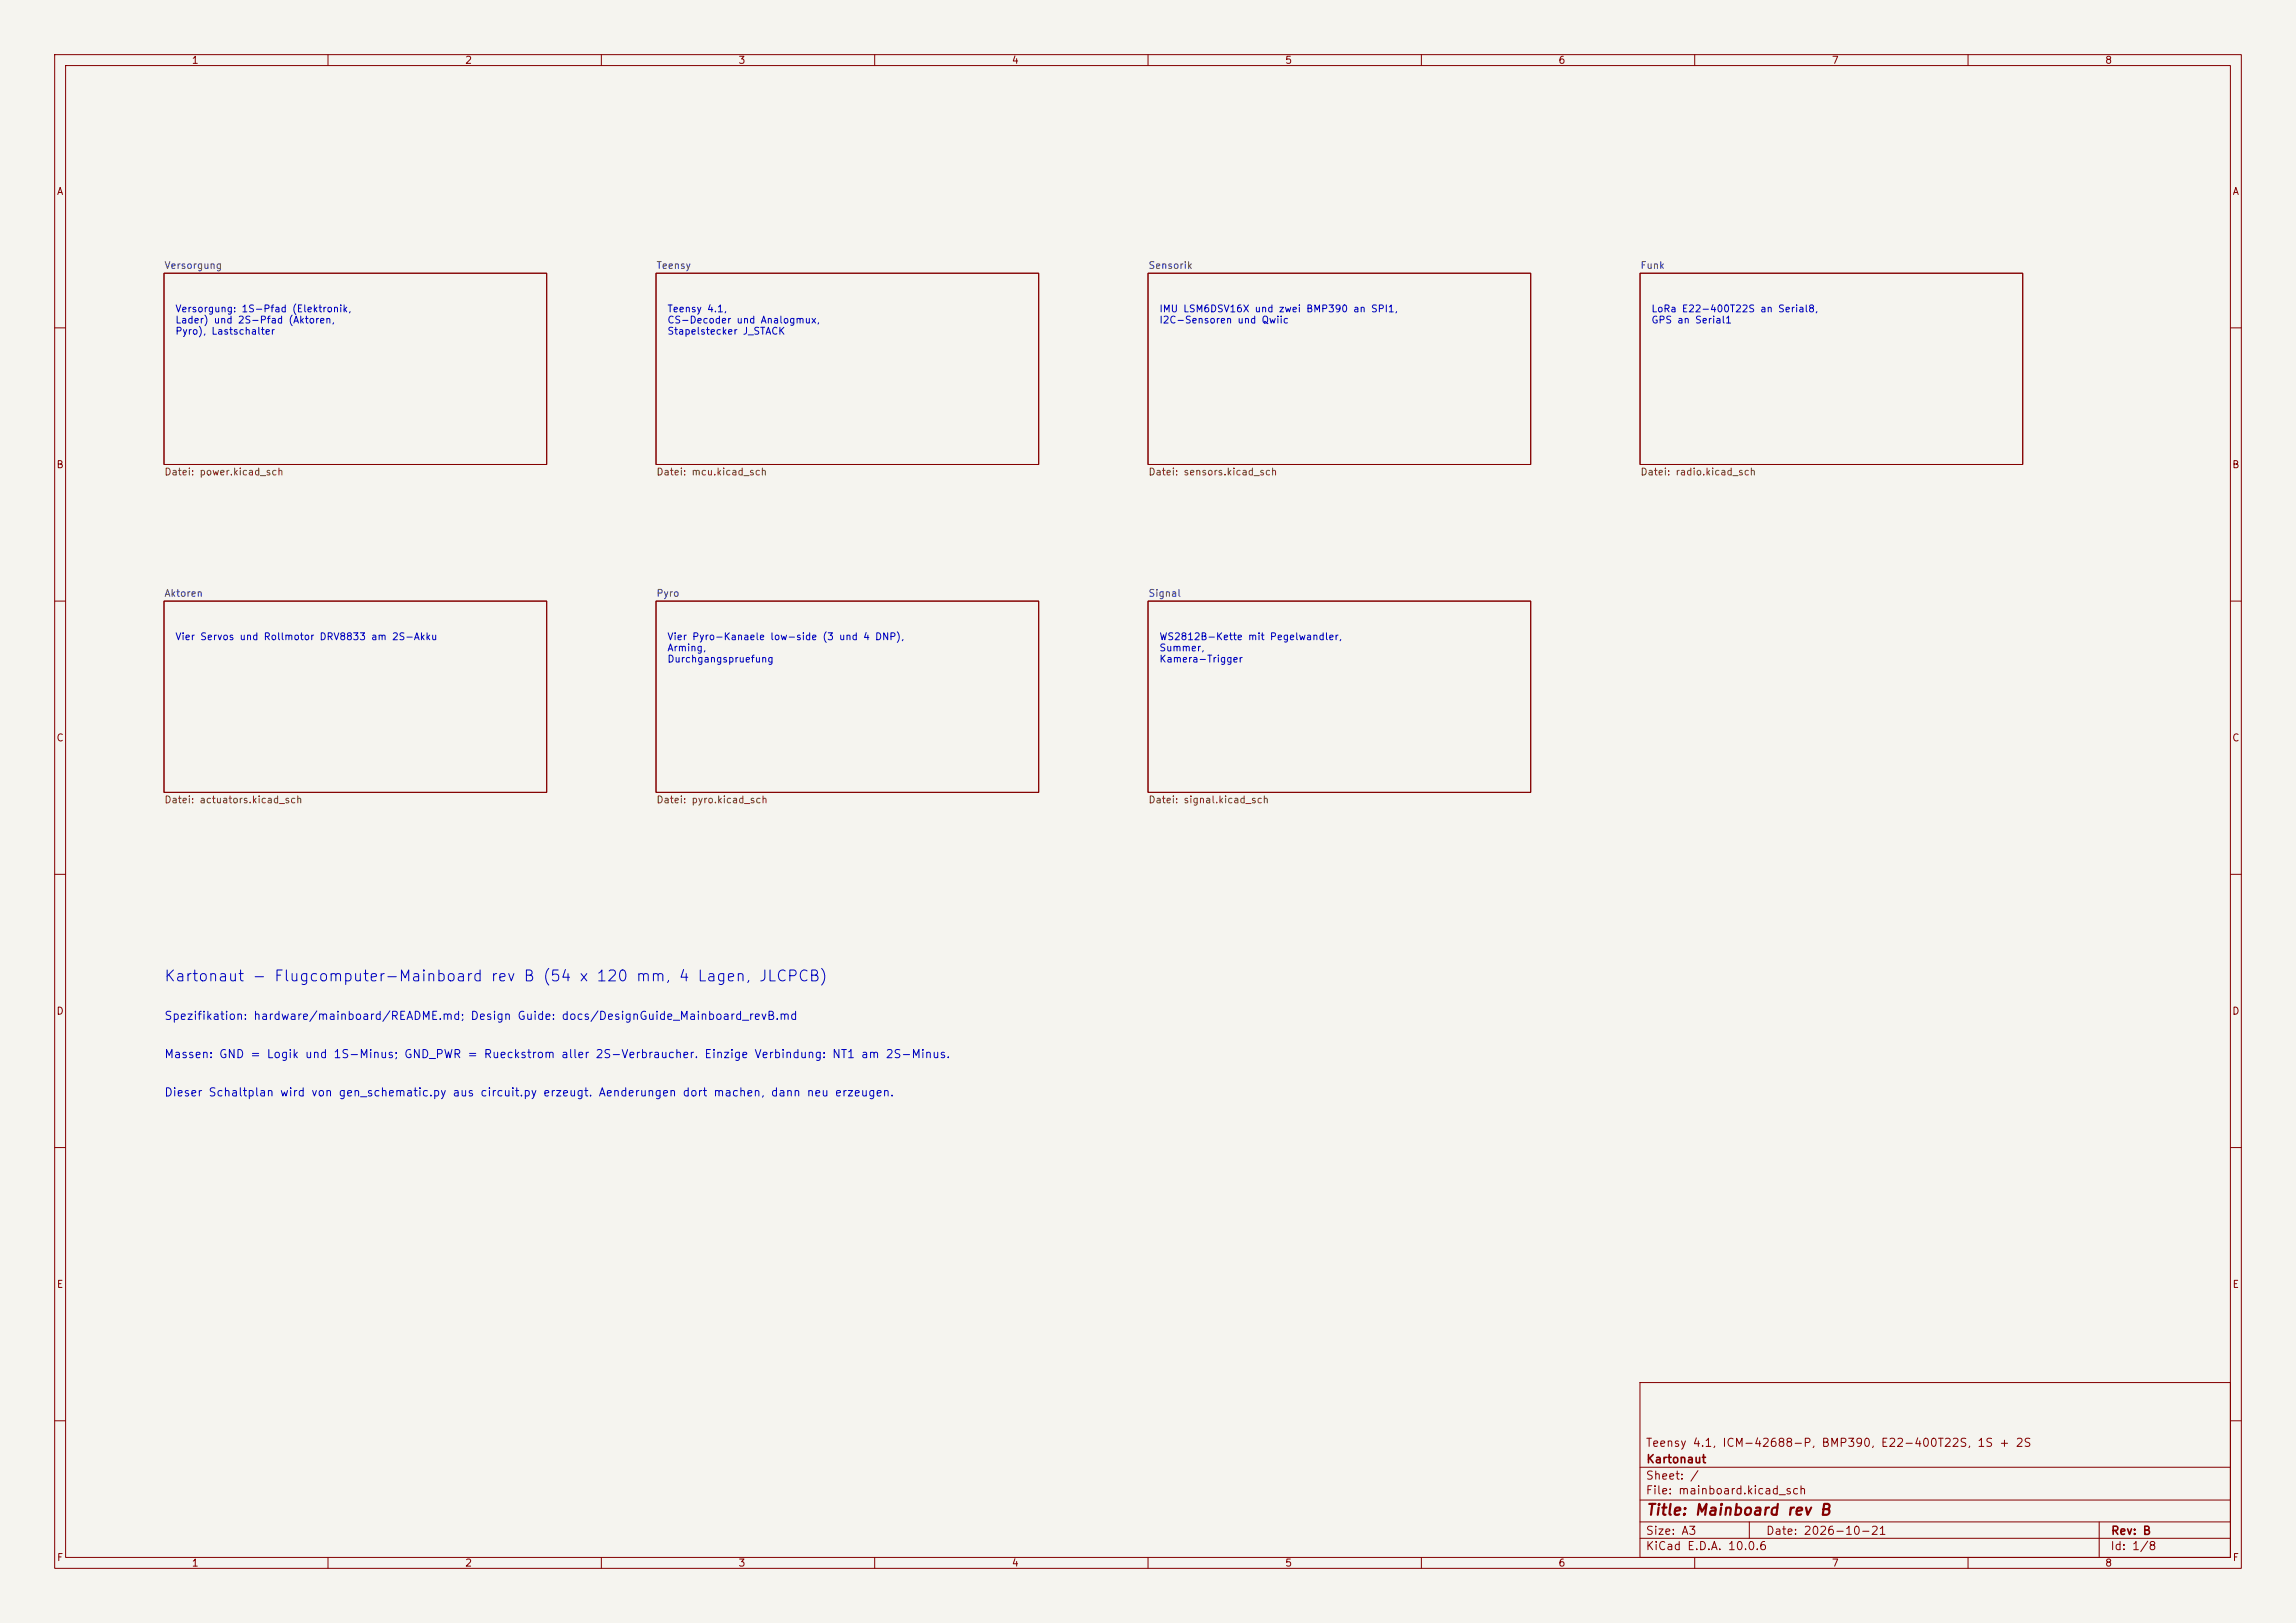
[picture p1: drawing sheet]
<svg xmlns="http://www.w3.org/2000/svg" width="420mm" height="297mm" viewBox="0 0 420 297" stroke-linecap="round" stroke-linejoin="round" font-family="sans-serif">
<defs><g id="words">
<text font-size="2" fill="#0000c2" x="29.9" y="180.1">Kartonaut - Flugcomputer-Mainboard rev B (54 x 120 mm, 4 Lagen, JLCPCB)</text>
<text font-size="2" fill="#840000" x="301" y="277.8">Title: Mainboard rev B</text>
<g font-size="1.5" fill="#0000c2">
<text x="30" y="187">Spezifikation: hardware/mainboard/README.md; Design Guide: docs/DesignGuide_Mainboard_revB.md</text>
<text x="30" y="194">Massen: GND = Logik und 1S-Minus; GND_PWR = Rueckstrom aller 2S-Verbraucher. Einzige Verbindung: NT1 am 2S-Minus.</text>
<text x="30" y="201">Dieser Schaltplan wird von gen_schematic.py aus circuit.py erzeugt. Aenderungen dort machen, dann neu erzeugen.</text>
</g>
<g font-size="1.5" fill="#840000">
<text x="300.9" y="265.1">Teensy 4.1, ICM-42688-P, BMP390, E22-400T22S, 1S + 2S</text>
<text x="301" y="268.1">Kartonaut</text>
<text x="300.9" y="273.8">File: mainboard.kicad_sch</text>
<text x="300.9" y="271.1">Sheet: /</text>
<text x="300.9" y="281.2">Size: A3</text>
<text x="322.9" y="281.2">Date: 2026-10-21</text>
<text x="386" y="281.2">Rev: B</text>
<text x="300.9" y="284">KiCad E.D.A. 10.0.6</text>
<text x="385.9" y="284">Id: 1/8</text>
</g>
<g font-size="1.3" fill="#840000">
<text x="35" y="12">1</text>
<text x="85" y="12">2</text>
<text x="135" y="12">3</text>
<text x="185" y="12">4</text>
<text x="235" y="12">5</text>
<text x="285" y="12">6</text>
<text x="335" y="12">7</text>
<text x="385" y="12">8</text>
<text x="10.3" y="36">A</text>
<text x="408.3" y="36">A</text>
<text x="10.2" y="86">B</text>
<text x="408.2" y="86">B</text>
<text x="10.2" y="136">C</text>
<text x="408.2" y="136">C</text>
<text x="10.2" y="186">D</text>
<text x="408.2" y="186">D</text>
<text x="10.3" y="236">E</text>
<text x="408.3" y="236">E</text>
<text x="10.3" y="286">F</text>
<text x="35" y="287">1</text>
<text x="85" y="287">2</text>
<text x="135" y="287">3</text>
<text x="185" y="287">4</text>
<text x="235" y="287">5</text>
<text x="285" y="287">6</text>
<text x="335" y="287">7</text>
<text x="385" y="287">8</text>
<text x="408.3" y="286">F</text>
</g>
<g font-size="1.3" fill="#006464">
<text x="30" y="49.5">Versorgung</text>
<text x="120" y="49.5">Teensy</text>
<text x="210" y="49.5">Sensorik</text>
<text x="300" y="49.5">Funk</text>
<text x="30" y="109.5">Aktoren</text>
<text x="120" y="109.5">Pyro</text>
<text x="210" y="109.5">Signal</text>
</g>
<g font-size="1.3" fill="#0000c2">
<text x="32" y="57.5">Versorgung: 1S-Pfad (Elektronik,</text>
<text x="32" y="59.5">Lader) und 2S-Pfad (Aktoren,</text>
<text x="122" y="57.5">Teensy 4.1,</text>
<text x="122" y="59.5">CS-Decoder und Analogmux,</text>
<text x="212" y="57.5">IMU LSM6DSV16X und zwei BMP390 an SPI1,</text>
<text x="212" y="59.5">I2C-Sensoren und Qwiic</text>
<text x="302" y="57.5">LoRa E22-400T22S an Serial8,</text>
<text x="302" y="59.5">GPS an Serial1</text>
<text x="32" y="61.5">Pyro), Lastschalter</text>
<text x="122" y="61.5">Stapelstecker J_STACK</text>
<text x="32" y="117.5">Vier Servos und Rollmotor DRV8833 am 2S-Akku</text>
<text x="122" y="117.5">Vier Pyro-Kanaele low-side (3 und 4 DNP),</text>
<text x="122" y="119.5">Arming,</text>
<text x="212" y="117.5">WS2812B-Kette mit Pegelwandler,</text>
<text x="212" y="119.5">Summer,</text>
<text x="122" y="121.5">Durchgangspruefung</text>
<text x="212" y="121.5">Kamera-Trigger</text>
</g>
<g font-size="1.3" fill="#725600">
<text x="30" y="87.3">Datei: power.kicad_sch</text>
<text x="120" y="87.3">Datei: mcu.kicad_sch</text>
<text x="210" y="87.3">Datei: sensors.kicad_sch</text>
<text x="300" y="87.3">Datei: radio.kicad_sch</text>
<text x="30" y="147.3">Datei: actuators.kicad_sch</text>
<text x="120" y="147.3">Datei: pyro.kicad_sch</text>
<text x="210" y="147.3">Datei: signal.kicad_sch</text>
</g>
</g></defs>
<path d="M0 0h420v297h-420z" fill="#f5f4ef" stroke="#f5f4ef" stroke-width=".18"/>
<g fill="none" stroke="#840000" stroke-width=".18">
<path d="M10 10h400v277h-400zM12 12h396v273h-396zM60 10v2M110 10v2M160 10v2M210 10v2M260 10v2M310 10v2M360 10v2M30 50h70v35h-70zM120 50h70v35h-70zM210 50h70v35h-70z"/>
<path d="M300 50h70v35h-70zM10 60h2M408 60h2M10 110h2M30 110h70v35h-70zM120 110h70v35h-70zM210 110h70v35h-70zM408 110h2M10 160h2M408 160h2M10 210h2M408 210h2"/>
<path d="M300 253h108v32h-108zM10 260h2M300 278.5h108M300 274.5h108M300 268.5h108M320 278.5v3M384 278.5v6.5M408 260h2M60 285v2M110 285v2M160 285v2M210 285v2"/>
<path d="M260 285v2M300 281.5h108M310 285v2M360 285v2"/>
</g>
<use href="#words"/>
</svg>
